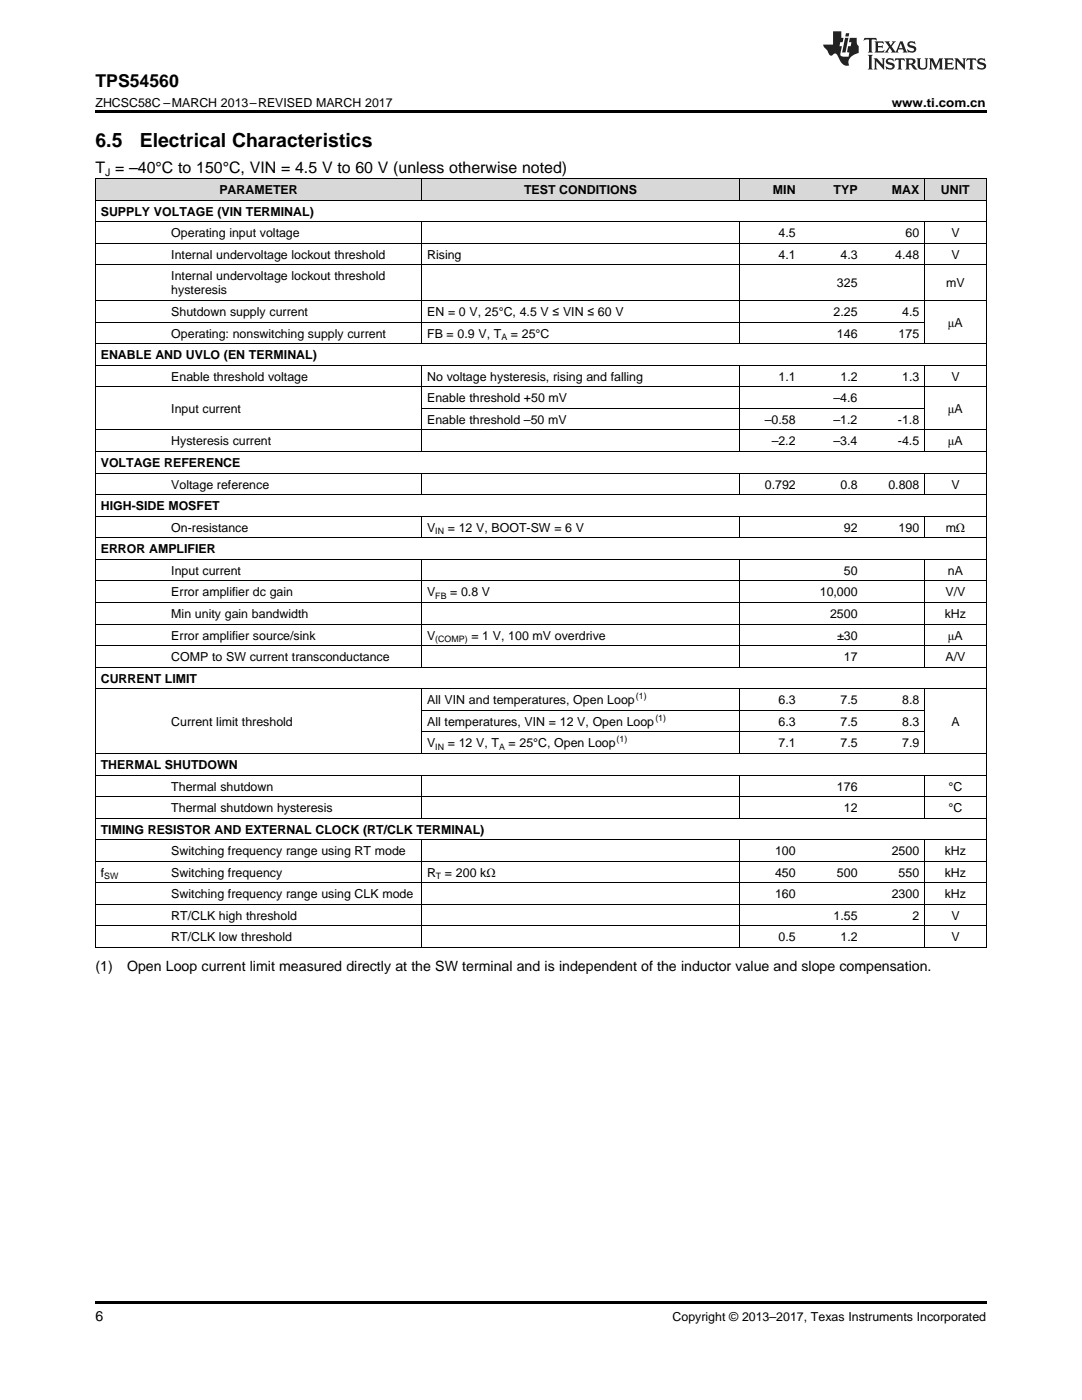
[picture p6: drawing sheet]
<svg xmlns="http://www.w3.org/2000/svg" width="216mm" height="279mm" viewBox="0 0 216 279" stroke-linecap="round" stroke-linejoin="round" font-family="sans-serif">
<defs><g id="words">
<g font-size="3.9">
<text x="19" y="29.3">6.5</text>
<text x="27.9" y="29.3">Electrical Characteristics</text>
</g>
<text font-size="3.5" x="19" y="17.3">TPS54560</text>
<text font-size="3.2" x="19" y="34.4">T = –40°C to 150°C, VIN = 4.5 V to 60 V (unless otherwise noted)</text>
<g font-size="2.8">
<text x="19" y="193.7">(1)</text>
<text x="25.4" y="193.7">Open Loop current limit measured directly at the SW terminal and is independent of the inductor value and slope compensation.</text>
<text x="19" y="263.6">6</text>
</g>
<g font-size="2.5">
<text x="19" y="21.4">ZHCSC58C –MARCH 2013–REVISED MARCH 2017</text>
<text x="177.9" y="21.4">www.ti.com.cn</text>
<text x="43.8" y="38.7">PARAMETER</text>
<text x="104.6" y="38.7">TEST CONDITIONS</text>
<text x="154.2" y="38.7">MIN</text>
<text x="166.3" y="38.7">TYP</text>
<text x="177.9" y="38.7">MAX</text>
<text x="187.7" y="38.7">UNIT</text>
<text x="20.1" y="43">SUPPLY VOLTAGE (VIN TERMINAL)</text>
<text x="34.2" y="47.3">Operating input voltage</text>
<text x="155.4" y="47.3">4.5</text>
<text x="180.7" y="47.3">60</text>
<text x="189.8" y="47.3">V</text>
<text x="34.2" y="51.6">Internal undervoltage lockout threshold</text>
<text x="85.2" y="51.6">Rising</text>
<text x="155.4" y="51.6">4.1</text>
<text x="167.7" y="51.6">4.3</text>
<text x="178.6" y="51.6">4.48</text>
<text x="189.8" y="51.6">V</text>
<text x="34.2" y="56">Internal undervoltage lockout threshold</text>
<text x="34.2" y="58.8">hysteresis</text>
<text x="167" y="57.4">325</text>
<text x="188.8" y="57.4">mV</text>
<text x="34.2" y="63.1">Shutdown supply current</text>
<text x="85.2" y="63.1">EN = 0 V, 25°C, 4.5 V ≤ VIN ≤ 60 V</text>
<text x="166.3" y="63.1">2.25</text>
<text x="180" y="63.1">4.5</text>
<text x="189.2" y="65.2">μA</text>
<text x="20.1" y="71.7">ENABLE AND UVLO (EN TERMINAL)</text>
<text x="34.2" y="67.4">Operating: nonswitching supply current</text>
<text x="85.2" y="67.4">FB = 0.9 V, T</text>
<text x="101.9" y="67.4">= 25°C</text>
<text x="167" y="67.4">146</text>
<text x="179.3" y="67.4">175</text>
<text x="34.2" y="76">Enable threshold voltage</text>
<text x="85.2" y="76">No voltage hysteresis, rising and falling</text>
<text x="155.4" y="76">1.1</text>
<text x="167.7" y="76">1.2</text>
<text x="180" y="76">1.3</text>
<text x="189.8" y="76">V</text>
<text x="34.2" y="82.4">Input current</text>
<text x="85.2" y="80.3">Enable threshold +50 mV</text>
<text x="166.3" y="80.3">–4.6</text>
<text x="189.2" y="82.4">μA</text>
<text x="34.2" y="88.9">Hysteresis current</text>
<text x="85.2" y="84.6">Enable threshold –50 mV</text>
<text x="152.6" y="84.6">–0.58</text>
<text x="154" y="88.9">–2.2</text>
<text x="166.3" y="84.6">–1.2</text>
<text x="166.3" y="88.9">–3.4</text>
<text x="179.2" y="84.6">-1.8</text>
<text x="179.2" y="88.9">-4.5</text>
<text x="189.2" y="88.9">μA</text>
<text x="20.1" y="93.2">VOLTAGE REFERENCE</text>
<text x="20.1" y="101.8">HIGH-SIDE MOSFET</text>
<text x="34.2" y="97.5">Voltage reference</text>
<text x="152.6" y="97.5">0.792</text>
<text x="167.7" y="97.5">0.8</text>
<text x="177.3" y="97.5">0.808</text>
<text x="189.8" y="97.5">V</text>
<text x="34.2" y="106.1">On-resistance</text>
<text x="85.2" y="106.1">V</text>
<text x="89.4" y="106.1">= 12 V, BOOT-SW = 6 V</text>
<text x="168.4" y="106.1">92</text>
<text x="179.3" y="106.1">190</text>
<text x="188.7" y="106.1">mΩ</text>
<text x="20.1" y="110.4">ERROR AMPLIFIER</text>
<text x="34.2" y="114.7">Input current</text>
<text x="34.2" y="119">Error amplifier dc gain</text>
<text x="85.2" y="119">V</text>
<text x="89.8" y="119">= 0.8 V</text>
<text x="163.6" y="119">10,000</text>
<text x="168.4" y="114.7">50</text>
<text x="188.7" y="119">V/V</text>
<text x="189.1" y="114.7">nA</text>
<text x="34.2" y="123.3">Min unity gain bandwidth</text>
<text x="165.6" y="123.3">2500</text>
<text x="188.5" y="123.3">kHz</text>
<text x="34.2" y="127.6">Error amplifier source/sink</text>
<text x="34.2" y="131.9">COMP to SW current transconductance</text>
<text x="85.2" y="127.6">V</text>
<text x="94.1" y="127.6">= 1 V, 100 mV overdrive</text>
<text x="167" y="127.6">±30</text>
<text x="168.4" y="131.9">17</text>
<text x="188.7" y="131.9">A/V</text>
<text x="189.2" y="127.6">μA</text>
<text x="20.1" y="136.2">CURRENT LIMIT</text>
<text x="85.2" y="140.5">All VIN and temperatures, Open Loop</text>
<text x="155.4" y="140.5">6.3</text>
<text x="167.7" y="140.5">7.5</text>
<text x="180" y="140.5">8.8</text>
<text x="34.2" y="144.9">Current limit threshold</text>
<text x="85.2" y="144.9">All temperatures, VIN = 12 V, Open Loop</text>
<text x="85.2" y="149.2">V</text>
<text x="89.4" y="149.2">= 12 V, T</text>
<text x="101.5" y="149.2">= 25°C, Open Loop</text>
<text x="155.4" y="144.9">6.3</text>
<text x="155.4" y="149.2">7.1</text>
<text x="167.7" y="144.9">7.5</text>
<text x="167.7" y="149.2">7.5</text>
<text x="180" y="144.9">8.3</text>
<text x="180" y="149.2">7.9</text>
<text x="189.8" y="144.9">A</text>
<text x="20.1" y="153.5">THERMAL SHUTDOWN</text>
<text x="34.2" y="157.8">Thermal shutdown</text>
<text x="167" y="157.8">176</text>
<text x="189.3" y="157.8">°C</text>
<text x="20.1" y="166.4">TIMING RESISTOR AND EXTERNAL CLOCK (RT/CLK TERMINAL)</text>
<text x="34.2" y="162.1">Thermal shutdown hysteresis</text>
<text x="168.4" y="162.1">12</text>
<text x="189.3" y="162.1">°C</text>
<text x="34.2" y="170.7">Switching frequency range using RT mode</text>
<text x="154.7" y="170.7">100</text>
<text x="177.9" y="170.7">2500</text>
<text x="188.5" y="170.7">kHz</text>
<text x="20.1" y="175">f</text>
<text x="34.2" y="175">Switching frequency</text>
<text x="34.2" y="179.3">Switching frequency range using CLK mode</text>
<text x="85.2" y="175">R</text>
<text x="88.8" y="175">= 200 kΩ</text>
<text x="154.7" y="175">450</text>
<text x="154.7" y="179.3">160</text>
<text x="167" y="175">500</text>
<text x="177.9" y="179.3">2300</text>
<text x="179.3" y="175">550</text>
<text x="188.5" y="175">kHz</text>
<text x="188.5" y="179.3">kHz</text>
<text x="34.2" y="183.6">RT/CLK high threshold</text>
<text x="166.3" y="183.6">1.55</text>
<text x="182.1" y="183.6">2</text>
<text x="189.8" y="183.6">V</text>
<text x="34.2" y="187.9">RT/CLK low threshold</text>
<text x="155.4" y="187.9">0.5</text>
<text x="167.7" y="187.9">1.2</text>
<text x="189.8" y="187.9">V</text>
<text x="134.2" y="263.6">Copyright © 2013–2017, Texas Instruments Incorporated</text>
</g>
<text font-size="2.1" x="21" y="35.1">J</text>
<g font-size="1.8">
<text x="100" y="67.9">A</text>
<text x="86.9" y="106.6">IN</text>
<text x="86.9" y="119.5">FB</text>
<text x="86.9" y="128.1">(COMP)</text>
<text x="126.9" y="139.6">(1)</text>
<text x="130.8" y="143.9">(1)</text>
<text x="86.9" y="149.6">IN</text>
<text x="99.6" y="149.6">A</text>
<text x="123" y="148.2">(1)</text>
<text x="20.8" y="175.5">SW</text>
<text x="87" y="175.5">T</text>
</g>
</g></defs>
<g fill="#d8d8d8">
<path d="M19 35.7h14.1v4.3h-14.1z"/>
<path d="M33.1 35.7h51.1v4.3h-51.1z"/>
<path d="M84.2 35.7h42.2v4.3h-42.2z"/>
<path d="M126.4 35.7h21.1v4.3h-21.1z"/>
<path d="M147.5 35.7h12.4v4.3h-12.4z"/>
<path d="M159.9 35.7h12.3v4.3h-12.3z"/>
<path d="M172.2 35.7h12.3v4.3h-12.3z"/>
<path d="M184.5 35.7h12.3v4.3h-12.3z"/>
</g>
<path d="M19 22h177.8v.5h-177.8zM19 189.1l.2 .1zM84.1 189.1l.1 .1zM126.3 189.1l.1 .1zM147.4 189.1l.1 .1zM159.8 189.1l.1 .1zM172.1 189.1l.1 .1zM184.4 189.1l.1 .1zM196.7 189.1l.1 .1zM19 259.7h177.8v.5h-177.8z" fill="#000"/>
<g fill="none" stroke="#000" stroke-width=".2">
<path d="M19 40h177.8M19 35.6h177.8M19.1 35.7v153.5M84.1 35.7v4.3M147.5 35.7v4.3M184.4 35.7v4.3M196.8 35.7v153.5M19 60h177.8M19 52.9h177.8M19 48.6h177.8M19 44.3h177.8M84.1 44.3v24.4"/>
<path d="M147.5 44.3v24.4M184.4 44.3v24.4M19 77.2h177.8M19 72.9h177.8M19 68.6h177.8M19 64.3h165.5M84.1 72.9v17.3M147.5 72.9v17.3M184.4 72.9v17.3M19 98.7h177.8M19 94.4h177.8M19 90.1h177.8"/>
<path d="M19 85.8h177.8M84.1 94.4v4.4M84.2 81.5h100.3M147.5 94.4v4.4M184.4 94.4v4.4M19 115.9h177.8M19 111.6h177.8M19 107.3h177.8M19 103h177.8M84.1 103v4.4M84.1 111.7v21.5M147.5 103v4.4"/>
<path d="M147.5 111.7v21.5M184.4 103v4.4M184.4 111.7v21.5M19 137.5h177.8M19 133.2h177.8M19 128.9h177.8M19 124.5h177.8M19 120.2h177.8M84.1 137.5v12.9M147.5 137.5v12.9M184.4 137.5v12.9M19 159h177.8"/>
<path d="M19 154.7h177.8M19 150.4h177.8M84.1 154.7v8.6M84.2 146.1h100.3M84.2 141.8h100.3M147.5 154.7v8.6M184.4 154.7v8.6M19 176.2h177.8M19 171.9h177.8M19 167.6h177.8M19 163.3h177.8M84.1 167.6v21.6"/>
<path d="M147.5 167.6v21.6M184.4 167.6v21.6M19 189.1h177.8M19 184.8h177.8M19 180.5h177.8"/>
</g>
<g fill="#231f20">
<path d="M172.5 7.6l-.1 .5 .4-.2h.6v.1v2.1l-.2 .4h.9l-.2-.4v-2.1l.1-.1h.5l.5 .2-.2-.5zM174.5 8.3l.2 .3v1.5l-.2 .4h1.8l.2-.6a1.04 1.04 0 0 1-1.3 .2v-.7h.6l.3 .2v-.6l-.3 .2h-.6v-.6l.8-.1 .4 .3-.2-.5zM176.5 8.3l.9 1.1-.9 1.1h.8l-.2-.2 .4-.7 .5 .7-.2 .2h1.5l-.2-.2 .2-.4h.9l.1 .4-.2 .2h1l-.3-.3-.7-1.9h-.5l-.9 2-.8-1 .9-1h-.8l.1 .3-.4 .5-.3-.6 .1-.2zM179.7 8.6l.4 1h-.7zM181.3 8.4a.63 .63 0 0 0-.2 .7 .63 .63 0 0 0 .6 .4l.6 .2 .1 .2a.75 .75 0 0 1-.7 .4 .75 .75 0 0 1-.6-.5l.1 .7 .1-.1a1.11 1.11 0 0 0 1.5-.6 1.13 1.13 0 0 0-1.2-.8l-.1-.4a1.04 1.04 0 0 1 1.2 .2l-.2-.5-.2 .1-.4-.2zM173.2 10.9l.2 .4v2.2l-.2 .4h1l-.3-.4v-2.2l.3-.4zM174.3 11.6l.3 .4v1.5l-.3 .4h.8l-.2-.4v-1.3l1.5 1.7v-1.9l.2-.4h-.7l.2 .4v.9l-1.1-1.3zM177 11.8a.62 .62 0 0 0-.2 .7 .62 .62 0 0 0 .6 .4l.6 .1 .1 .3a.76 .76 0 0 1-.7 .3 .76 .76 0 0 1-.7-.4l.2 .7 .1-.1a1.11 1.11 0 0 0 1.5-.6 1.13 1.13 0 0 0-1.2-.8l-.1-.4a1.04 1.04 0 0 1 1.2 .2l-.2-.6-.2 .1-.5-.1zM178.7 11.6l-.2 .6a.61 .61 0 0 1 .8-.3v1.6l-.2 .4h.9l-.2-.4v-1.6a.63 .63 0 0 1 .7 .3l-.1-.6zM180.6 11.6l.3 .4v1.5l-.3 .4h1l-.2-.2-.1-.8 .6 .2a.76 .76 0 0 0 1.2 .7l-1-1a.58 .58 0 0 0 .6-.5 .58 .58 0 0 0-.5-.6zM181.4 11.9h.1a.45 .45 0 0 1 .5 .1 .45 .45 0 0 1 .1 .5l-.8 .2zM182.9 11.6l.2 .2a2.17 2.17 0 0 0 .3 1.9 .99 .99 0 0 0 1.6-.6v-1.1l.2-.4h-.7l.2 .2a1.92 1.92 0 0 1-.2 1.8 .6 .6 0 0 1-.9-.5v-1.1l.2-.4zM185.4 11.6l.2 .4v1.5l-.2 .4h.7l-.2-.4v-1.4l.8 1.8 .8-1.8v1.4l-.2 .4h.9l-.2-.4v-1.5l.2-.4h-.8l-.6 1.5-.6-1.5zM188.4 11.6l.2 .4v1.5l-.2 .4h1.8l.1-.6a1.04 1.04 0 0 1-1.2 .1v-.6h.5l.4 .2v-.6l-.4 .2h-.5v-.7h.8l.3 .3-.1-.6zM190.5 11.6l.2 .4v1.5l-.2 .4h.7l-.2-.4v-1.3l1.5 1.7v-1.9l.2-.4h-.7l.2 .4v.9l-1.1-1.3zM192.9 11.6l-.1 .6a.61 .61 0 0 1 .7-.3l.1 1.6-.3 .4h1l-.3-.4 .1-1.6a.63 .63 0 0 1 .7 .3l-.1-.6zM195.2 11.8a.62 .62 0 0 0-.2 .7 .62 .62 0 0 0 .6 .4l.6 .1 .1 .3a.76 .76 0 0 1-.7 .3 .76 .76 0 0 1-.6-.4l.1 .7 .1-.1a1.11 1.11 0 0 0 1.6-.6 1.13 1.13 0 0 0-1.3-.8l-.1-.4a1.04 1.04 0 0 1 1.2 .2l-.1-.6-.2 .1-.5-.1z"/>
<path d="M166.2 6.3v2.6h-1.9v.4l.8 .9a.91 .91 0 0 0 1 .8 .56 .56 0 0 1 .5-.3 .56 .56 0 0 1 .5 .3l.4 .8a1.53 1.53 0 0 0 1.9 1.2 1.54 1.54 0 0 1 1-2.1l.9-.3v-1.4a1.52 1.52 0 0 1-.4-1.6h-1.3l-.2 .8h.5l-.2 .8h-.5l-.1 1v.2l.4 .1-.2 .8a1.93 1.93 0 0 1-1.6-.3l.3-1.8h-.5l.2-.8h.4l.2-.8h-.4v-1.3zM168.6 7.6l-.6 2.9h.7l.6-2.9zM168.8 6.6l-.1 .7h.6l.2-.7z"/>
</g>
<use href="#words"/>
</svg>
